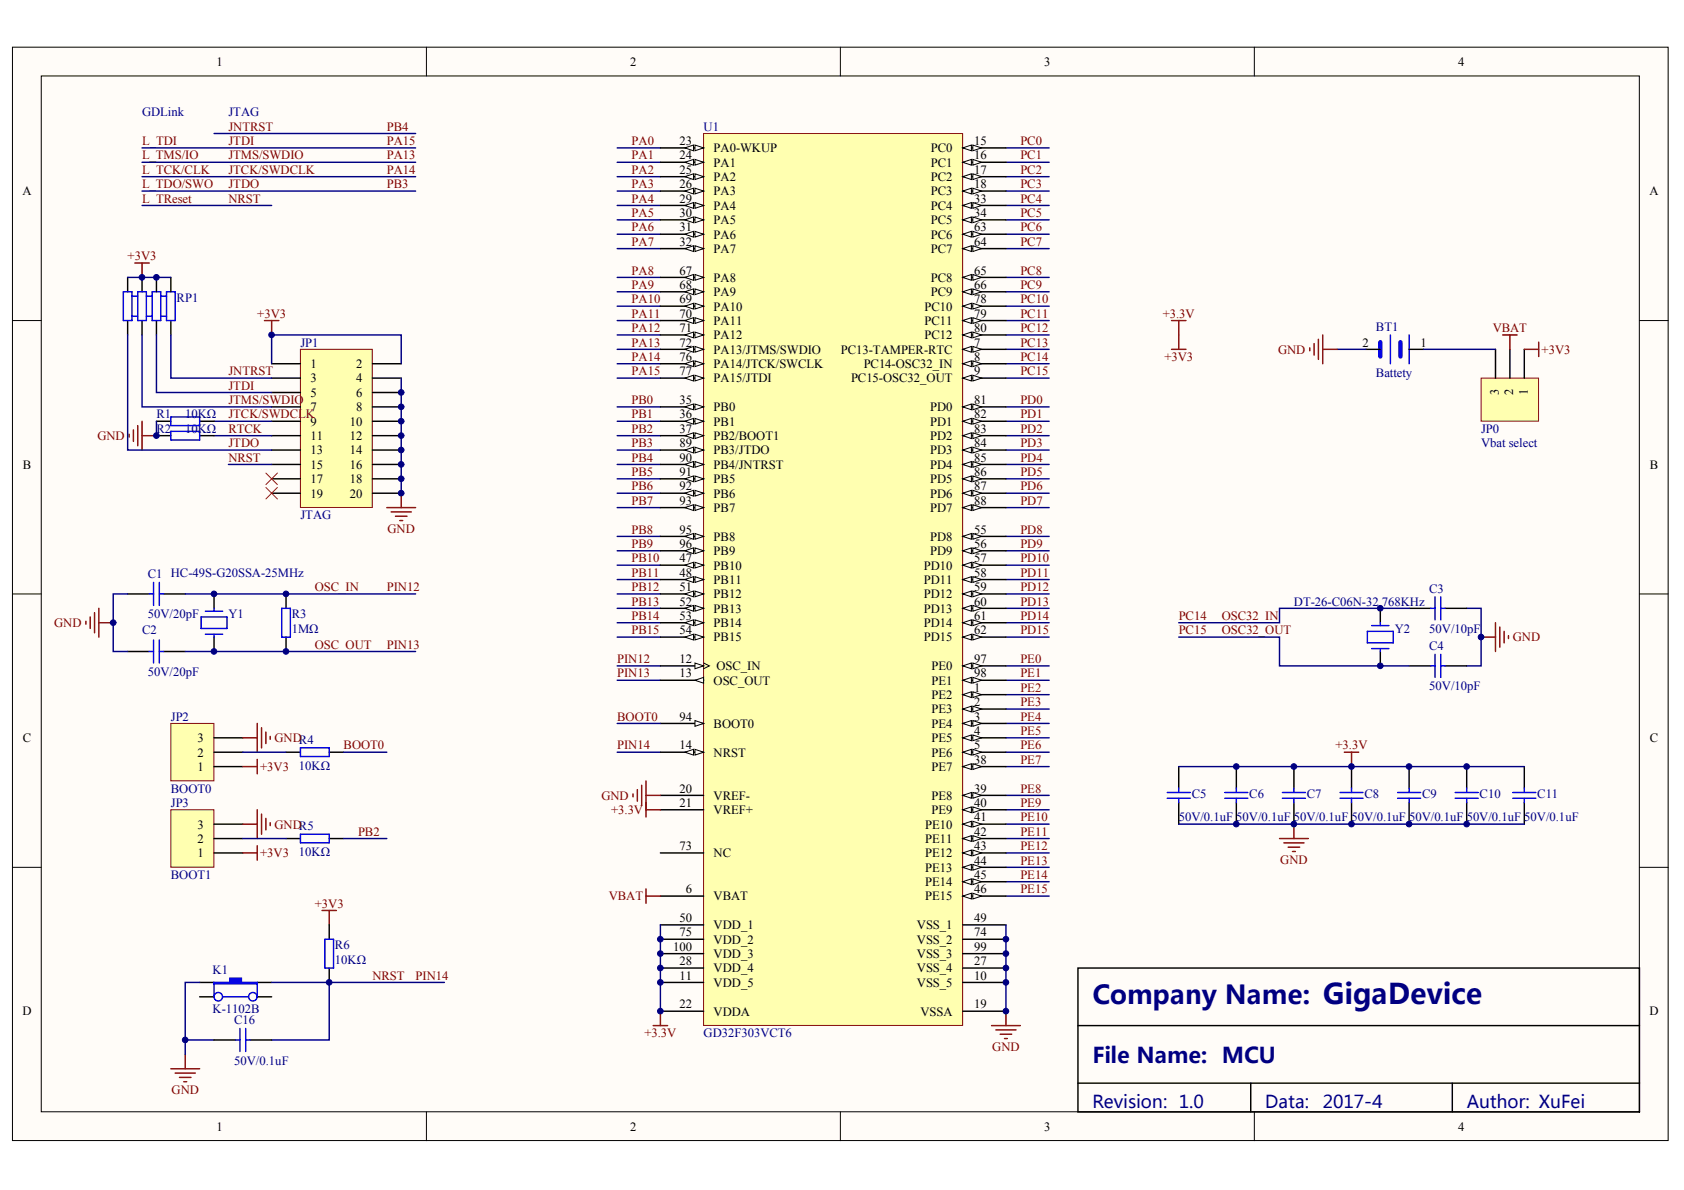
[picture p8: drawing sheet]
<svg xmlns="http://www.w3.org/2000/svg" width="297mm" height="210mm" viewBox="0 0 297 210" stroke-linecap="round" stroke-linejoin="round" font-family="sans-serif">
<defs><g id="words">
<text font-size="4.6" fill="#000080" x="192.7" y="177.1">Company Name: GigaDevice</text>
<text font-size="3.8" fill="#000080" x="192.7" y="187.5">File Name: MCU</text>
<g font-size="3.1" fill="#000080">
<text x="192.7" y="195.4">Revision: 1.0</text>
<text x="223.2" y="195.4">Data:</text>
<text x="233.3" y="195.4">2017-4</text>
<text x="258.7" y="195.4">Author: XuFei</text>
</g>
<g font-size="2.2">
<text x="38.2" y="11.6">1</text>
<text x="111.2" y="11.6">2</text>
<text x="184.2" y="11.6">3</text>
<text x="257.2" y="11.6">4</text>
<text x="119.8" y="25.6">23</text>
<text x="119.8" y="28.1">24</text>
<text x="125.9" y="26.9">PA0-WKUP</text>
<text x="125.9" y="29.4">PA1</text>
<text x="164.2" y="26.9">PC0</text>
<text x="164.2" y="29.4">PC1</text>
<text x="171.9" y="25.6">15</text>
<text x="171.9" y="28.1">16</text>
<text x="4" y="34.4">A</text>
<text x="119.8" y="30.7">25</text>
<text x="119.8" y="33.2">26</text>
<text x="119.8" y="35.7">29</text>
<text x="125.9" y="31.9">PA2</text>
<text x="125.9" y="34.5">PA3</text>
<text x="164.2" y="31.9">PC2</text>
<text x="164.2" y="34.5">PC3</text>
<text x="171.9" y="30.7">17</text>
<text x="171.9" y="33.2">18</text>
<text x="171.9" y="35.7">33</text>
<text x="290.9" y="34.4">A</text>
<text x="119.8" y="38.3">30</text>
<text x="119.8" y="40.8">31</text>
<text x="125.9" y="37">PA4</text>
<text x="125.9" y="39.5">PA5</text>
<text x="164.2" y="37">PC4</text>
<text x="164.2" y="39.5">PC5</text>
<text x="171.9" y="38.3">34</text>
<text x="171.9" y="40.8">63</text>
<text x="119.8" y="43.4">32</text>
<text x="125.9" y="42.1">PA6</text>
<text x="125.9" y="44.6">PA7</text>
<text x="164.2" y="42.1">PC6</text>
<text x="164.2" y="44.6">PC7</text>
<text x="171.9" y="43.4">64</text>
<text x="119.8" y="48.4">67</text>
<text x="119.8" y="51">68</text>
<text x="119.8" y="53.5">69</text>
<text x="125.9" y="49.7">PA8</text>
<text x="125.9" y="52.2">PA9</text>
<text x="164.2" y="49.7">PC8</text>
<text x="164.2" y="52.2">PC9</text>
<text x="171.9" y="48.4">65</text>
<text x="171.9" y="51">66</text>
<text x="171.9" y="53.5">78</text>
<text x="119.8" y="56">70</text>
<text x="119.8" y="58.6">71</text>
<text x="125.9" y="54.8">PA10</text>
<text x="125.9" y="57.3">PA11</text>
<text x="125.9" y="59.9">PA12</text>
<text x="163.1" y="54.8">PC10</text>
<text x="163.1" y="57.3">PC11</text>
<text x="163.1" y="59.9">PC12</text>
<text x="171.9" y="56">79</text>
<text x="171.9" y="58.6">80</text>
<text x="54.8" y="64.9">1</text>
<text x="62.8" y="64.9">2</text>
<text x="119.8" y="61.1">72</text>
<text x="119.8" y="63.7">76</text>
<text x="125.9" y="62.4">PA13/JTMS/SWDIO</text>
<text x="125.9" y="64.9">PA14/JTCK/SWCLK</text>
<text x="148.3" y="62.4">PC13-TAMPER-RTC</text>
<text x="152.3" y="64.9">PC14-OSC32_IN</text>
<text x="171.9" y="61.1">7</text>
<text x="171.9" y="63.7">8</text>
<text x="240.3" y="61.1">2</text>
<text x="250.6" y="61.1">1</text>
<text x="54.8" y="67.5">3</text>
<text x="54.8" y="70">5</text>
<text x="62.8" y="67.5">4</text>
<text x="62.8" y="70">6</text>
<text x="119.8" y="66.2">77</text>
<text x="119.8" y="71.3">35</text>
<text x="125.9" y="67.5">PA15/JTDI</text>
<text x="150.1" y="67.5">PC15-OSC32_OUT</text>
<text x="171.9" y="66.2">9</text>
<text x="171.9" y="71.3">81</text>
<text x="264.4" y="69.6" transform="rotate(-90 264.4 69.6)">3</text>
<text x="266.9" y="69.6" transform="rotate(-90 266.9 69.6)">2</text>
<text x="269.5" y="69.6" transform="rotate(-90 269.5 69.6)">1</text>
<text x="54.8" y="72.5">7</text>
<text x="54.8" y="75.1">9</text>
<text x="54.8" y="77.6">11</text>
<text x="61.7" y="75.1">10</text>
<text x="61.7" y="77.6">12</text>
<text x="62.8" y="72.5">8</text>
<text x="119.8" y="73.8">36</text>
<text x="119.8" y="76.4">37</text>
<text x="125.9" y="72.5">PB0</text>
<text x="125.9" y="75.1">PB1</text>
<text x="125.9" y="77.6">PB2/BOOT1</text>
<text x="164.1" y="72.5">PD0</text>
<text x="164.1" y="75.1">PD1</text>
<text x="164.1" y="77.6">PD2</text>
<text x="171.9" y="73.8">82</text>
<text x="171.9" y="76.4">83</text>
<text x="4" y="82.6">B</text>
<text x="54.8" y="80.2">13</text>
<text x="54.8" y="82.7">15</text>
<text x="61.7" y="80.2">14</text>
<text x="61.7" y="82.7">16</text>
<text x="119.8" y="78.9">89</text>
<text x="119.8" y="81.4">90</text>
<text x="119.8" y="84">91</text>
<text x="125.9" y="80.2">PB3/JTDO</text>
<text x="125.9" y="82.7">PB4/JNTRST</text>
<text x="164.1" y="80.2">PD3</text>
<text x="164.1" y="82.7">PD4</text>
<text x="171.9" y="78.9">84</text>
<text x="171.9" y="81.4">85</text>
<text x="171.9" y="84">86</text>
<text x="291" y="82.6">B</text>
<text x="54.8" y="85.2">17</text>
<text x="54.8" y="87.8">19</text>
<text x="61.7" y="85.2">18</text>
<text x="61.7" y="87.8">20</text>
<text x="119.8" y="86.5">92</text>
<text x="119.8" y="89">93</text>
<text x="125.9" y="85.2">PB5</text>
<text x="125.9" y="87.8">PB6</text>
<text x="164.1" y="85.2">PD5</text>
<text x="164.1" y="87.8">PD6</text>
<text x="171.9" y="86.5">87</text>
<text x="171.9" y="89">88</text>
<text x="119.8" y="94.1">95</text>
<text x="125.9" y="90.3">PB7</text>
<text x="125.9" y="95.4">PB8</text>
<text x="164.1" y="90.3">PD7</text>
<text x="164.1" y="95.4">PD8</text>
<text x="171.9" y="94.1">55</text>
<text x="119.8" y="96.7">96</text>
<text x="119.8" y="99.2">47</text>
<text x="119.8" y="101.7">48</text>
<text x="125.9" y="97.9">PB9</text>
<text x="125.9" y="100.5">PB10</text>
<text x="163" y="100.5">PD10</text>
<text x="164.1" y="97.9">PD9</text>
<text x="171.9" y="96.7">56</text>
<text x="171.9" y="99.2">57</text>
<text x="171.9" y="101.7">58</text>
<text x="119.8" y="104.3">51</text>
<text x="119.8" y="106.8">52</text>
<text x="125.9" y="103">PB11</text>
<text x="125.9" y="105.5">PB12</text>
<text x="163" y="103">PD11</text>
<text x="163" y="105.5">PD12</text>
<text x="171.9" y="104.3">59</text>
<text x="171.9" y="106.8">60</text>
<text x="119.8" y="109.3">53</text>
<text x="119.8" y="111.9">54</text>
<text x="125.9" y="108.1">PB13</text>
<text x="125.9" y="110.6">PB14</text>
<text x="125.9" y="113.2">PB15</text>
<text x="163" y="108.1">PD13</text>
<text x="163" y="110.6">PD14</text>
<text x="163" y="113.2">PD15</text>
<text x="171.9" y="109.3">61</text>
<text x="171.9" y="111.9">62</text>
<text x="119.8" y="117">12</text>
<text x="119.8" y="119.5">13</text>
<text x="126.4" y="118.2">OSC_IN</text>
<text x="164.3" y="118.2">PE0</text>
<text x="171.9" y="117">97</text>
<text x="171.9" y="119.5">98</text>
<text x="125.9" y="120.8">OSC_OUT</text>
<text x="164.3" y="120.8">PE1</text>
<text x="164.3" y="123.3">PE2</text>
<text x="164.3" y="125.8">PE3</text>
<text x="171.9" y="122">1</text>
<text x="171.9" y="124.6">2</text>
<text x="4" y="130.9">C</text>
<text x="34.9" y="130.9">3</text>
<text x="119.8" y="127.1">94</text>
<text x="125.9" y="128.4">BOOT0</text>
<text x="164.3" y="128.4">PE4</text>
<text x="164.3" y="130.9">PE5</text>
<text x="171.9" y="127.1">3</text>
<text x="171.9" y="129.6">4</text>
<text x="291" y="130.9">C</text>
<text x="34.9" y="136">1</text>
<text x="34.9" y="133.5">2</text>
<text x="119.8" y="132.2">14</text>
<text x="125.9" y="133.5">NRST</text>
<text x="164.3" y="133.5">PE6</text>
<text x="164.3" y="136">PE7</text>
<text x="171.9" y="132.2">5</text>
<text x="171.9" y="134.7">38</text>
<text x="119.8" y="139.8">20</text>
<text x="119.8" y="142.3">21</text>
<text x="125.9" y="141.1">VREF-</text>
<text x="125.9" y="143.6">VREF+</text>
<text x="164.3" y="141.1">PE8</text>
<text x="164.3" y="143.6">PE9</text>
<text x="171.9" y="139.8">39</text>
<text x="171.9" y="142.3">40</text>
<text x="34.9" y="148.7">2</text>
<text x="34.9" y="146.1">3</text>
<text x="119.8" y="150">73</text>
<text x="163.2" y="146.1">PE10</text>
<text x="163.2" y="148.7">PE11</text>
<text x="171.9" y="144.9">41</text>
<text x="171.9" y="147.4">42</text>
<text x="171.9" y="150">43</text>
<text x="34.9" y="151.2">1</text>
<text x="125.9" y="151.2">NC</text>
<text x="163.2" y="151.2">PE12</text>
<text x="163.2" y="153.8">PE13</text>
<text x="171.9" y="152.5">44</text>
<text x="171.9" y="155">45</text>
<text x="121" y="157.6">6</text>
<text x="125.9" y="158.8">VBAT</text>
<text x="163.2" y="156.3">PE14</text>
<text x="163.2" y="158.8">PE15</text>
<text x="171.9" y="157.6">46</text>
<text x="118.7" y="167.7">100</text>
<text x="119.8" y="162.6">50</text>
<text x="119.8" y="165.2">75</text>
<text x="125.9" y="163.9">VDD_1</text>
<text x="125.9" y="166.4">VDD_2</text>
<text x="161.7" y="163.9">VSS_1</text>
<text x="161.7" y="166.4">VSS_2</text>
<text x="171.9" y="162.6">49</text>
<text x="171.9" y="165.2">74</text>
<text x="171.9" y="167.7">99</text>
<text x="119.8" y="170.3">28</text>
<text x="119.8" y="172.8">11</text>
<text x="125.9" y="169">VDD_3</text>
<text x="125.9" y="171.5">VDD_4</text>
<text x="161.7" y="169">VSS_3</text>
<text x="161.7" y="171.5">VSS_4</text>
<text x="171.9" y="170.3">27</text>
<text x="171.9" y="172.8">10</text>
<text x="4" y="179.1">D</text>
<text x="119.8" y="177.9">22</text>
<text x="125.9" y="174.1">VDD_5</text>
<text x="125.9" y="179.1">VDDA</text>
<text x="161.7" y="174.1">VSS_5</text>
<text x="162.4" y="179.1">VSSA</text>
<text x="171.9" y="177.9">19</text>
<text x="290.9" y="179.1">D</text>
<text x="38.2" y="199.4">1</text>
<text x="111.2" y="199.4">2</text>
<text x="184.2" y="199.4">3</text>
<text x="257.2" y="199.4">4</text>
</g>
<g font-size="2.2" fill="#000080">
<text x="25.1" y="20.5">GDLink</text>
<text x="40.3" y="20.5">JTAG</text>
<text x="124.1" y="23.1">U1</text>
<text x="31.2" y="53.3">RP1</text>
<text x="242.7" y="58.3">BT1</text>
<text x="53" y="61.1">JP1</text>
<text x="242.7" y="66.5">Battety</text>
<text x="27.6" y="76.4">R2</text>
<text x="27.6" y="73.8">R1</text>
<text x="32.7" y="76.4">10KΩ</text>
<text x="32.7" y="73.8">10KΩ</text>
<text x="261.2" y="76.4">JP0</text>
<text x="261.2" y="78.9">Vbat select</text>
<text x="53" y="91.6">JTAG</text>
<text x="26.1" y="102">C1 HC-49S-G20SSA-25MHz</text>
<text x="228.2" y="106.8">DT-26-C06N-32.768KHz</text>
<text x="252.1" y="104.5">C3</text>
<text x="25.1" y="111.9">C2</text>
<text x="26.1" y="109.1">50V/20pF</text>
<text x="40.3" y="109.1">Y1</text>
<text x="51.5" y="109.1">R3</text>
<text x="51.5" y="111.6">1MΩ</text>
<text x="246" y="111.6">Y2</text>
<text x="252.1" y="111.6">50V/10pF</text>
<text x="26.1" y="119.2">50V/20pF</text>
<text x="252.1" y="114.7">C4</text>
<text x="252.1" y="121.8">50V/10pF</text>
<text x="30.1" y="127.1">JP2</text>
<text x="52.7" y="135.7">10KΩ</text>
<text x="30.1" y="139.8">BOOT0</text>
<text x="30.1" y="142.3">JP3</text>
<text x="210.2" y="140.8">C5</text>
<text x="220.4" y="140.8">C6</text>
<text x="230.5" y="140.8">C7</text>
<text x="240.7" y="140.8">C8</text>
<text x="250.8" y="140.8">C9</text>
<text x="261" y="140.8">C10</text>
<text x="271.2" y="140.8">C11</text>
<text x="207.9" y="144.9">50V/0.1uF 50V/0.1uF 50V/0.1uF 50V/0.1uF 50V/0.1uF</text>
<text x="258.7" y="144.9">50V/0.1uF</text>
<text x="268.9" y="144.9">50V/0.1uF</text>
<text x="30.1" y="155">BOOT1</text>
<text x="52.7" y="151">10KΩ</text>
<text x="59.1" y="167.5">R6</text>
<text x="37.5" y="171.8">K1</text>
<text x="59.1" y="170">10KΩ</text>
<text x="37.5" y="178.6">K-1102B</text>
<text x="41.3" y="180.7">C16</text>
<text x="124.1" y="182.9">GD32F303VCT6</text>
<text x="41.3" y="187.8">50V/0.1uF</text>
</g>
<g font-size="2.2" fill="#800000">
<text x="40.3" y="23.1">JNTRST</text>
<text x="68.2" y="23.1">PB4</text>
<text x="25.1" y="28.1">L_TMS/IO</text>
<text x="25.1" y="25.6">L_TDI</text>
<text x="40.3" y="25.6">JTDI</text>
<text x="40.3" y="28.1">JTMS/SWDIO</text>
<text x="68.2" y="25.6">PA15</text>
<text x="68.2" y="28.1">PA13</text>
<text x="111.4" y="25.6">PA0</text>
<text x="111.4" y="28.1">PA1</text>
<text x="180" y="25.6">PC0</text>
<text x="180" y="28.1">PC1</text>
<text x="25.1" y="30.7">L_TCK/CLK</text>
<text x="25.1" y="33.2">L_TDO/SWO</text>
<text x="25.1" y="35.7">L_TReset</text>
<text x="40.3" y="30.7">JTCK/SWDCLK</text>
<text x="40.3" y="33.2">JTDO</text>
<text x="40.3" y="35.7">NRST</text>
<text x="68.2" y="30.7">PA14</text>
<text x="68.2" y="33.2">PB3</text>
<text x="111.4" y="35.7">PA4</text>
<text x="111.4" y="33.2">PA3</text>
<text x="111.4" y="30.7">PA2</text>
<text x="180" y="35.7">PC4</text>
<text x="180" y="33.2">PC3</text>
<text x="180" y="30.7">PC2</text>
<text x="111.4" y="38.3">PA5</text>
<text x="111.4" y="40.8">PA6</text>
<text x="180" y="38.3">PC5</text>
<text x="180" y="40.8">PC6</text>
<text x="22.5" y="45.9">+3V3</text>
<text x="111.4" y="43.4">PA7</text>
<text x="180" y="43.4">PC7</text>
<text x="111.4" y="51">PA9</text>
<text x="111.4" y="53.5">PA10</text>
<text x="111.4" y="48.4">PA8</text>
<text x="180" y="48.4">PC8</text>
<text x="180" y="51">PC9</text>
<text x="180" y="53.5">PC10</text>
<text x="45.4" y="56">+3V3</text>
<text x="111.4" y="56">PA11</text>
<text x="111.4" y="58.6">PA12</text>
<text x="180" y="58.6">PC12</text>
<text x="180" y="56">PC11</text>
<text x="205.1" y="56">+3.3V</text>
<text x="263.3" y="58.6">VBAT</text>
<text x="111.4" y="61.1">PA13</text>
<text x="111.4" y="63.7">PA14</text>
<text x="180" y="61.1">PC13</text>
<text x="180" y="63.7">PC14</text>
<text x="205.4" y="63.6">+3V3</text>
<text x="225.4" y="62.4">GND</text>
<text x="271.9" y="62.4">+3V3</text>
<text x="40.3" y="66.2">JNTRST</text>
<text x="40.3" y="68.7">JTDI</text>
<text x="40.3" y="71.3">JTMS/SWDIO</text>
<text x="111.4" y="66.2">PA15</text>
<text x="111.4" y="71.3">PB0</text>
<text x="180" y="66.2">PC15</text>
<text x="180" y="71.3">PD0</text>
<text x="17.2" y="77.6">GND</text>
<text x="40.3" y="73.8">JTCK/SWDCLK</text>
<text x="40.3" y="76.4">RTCK</text>
<text x="111.4" y="73.8">PB1</text>
<text x="111.4" y="76.4">PB2</text>
<text x="180" y="73.8">PD1</text>
<text x="180" y="76.4">PD2</text>
<text x="40.3" y="81.4">NRST</text>
<text x="40.3" y="78.9">JTDO</text>
<text x="111.4" y="84">PB5</text>
<text x="111.4" y="78.9">PB3</text>
<text x="111.4" y="81.4">PB4</text>
<text x="180" y="78.9">PD3</text>
<text x="180" y="81.4">PD4</text>
<text x="180" y="84">PD5</text>
<text x="111.4" y="86.5">PB6</text>
<text x="111.4" y="89">PB7</text>
<text x="180" y="86.5">PD6</text>
<text x="180" y="89">PD7</text>
<text x="68.4" y="94.1">GND</text>
<text x="111.4" y="94.1">PB8</text>
<text x="180" y="94.1">PD8</text>
<text x="111.4" y="99.2">PB10</text>
<text x="111.4" y="101.7">PB11</text>
<text x="111.4" y="96.7">PB9</text>
<text x="180" y="96.7">PD9</text>
<text x="180" y="99.2">PD10</text>
<text x="180" y="101.7">PD11</text>
<text x="55.5" y="104.3">OSC_IN</text>
<text x="68.2" y="104.3">PIN12</text>
<text x="111.4" y="104.3">PB12</text>
<text x="111.4" y="106.8">PB13</text>
<text x="180" y="104.3">PD12</text>
<text x="180" y="106.8">PD13</text>
<text x="9.6" y="110.6">GND</text>
<text x="111.4" y="109.3">PB14</text>
<text x="111.4" y="111.9">PB15</text>
<text x="180" y="109.3">PD14</text>
<text x="180" y="111.9">PD15</text>
<text x="207.9" y="109.3">PC14</text>
<text x="207.9" y="111.9">PC15</text>
<text x="215.5" y="109.3">OSC32_IN</text>
<text x="215.5" y="111.9">OSC32_OUT</text>
<text x="266.8" y="113.2">GND</text>
<text x="55.5" y="114.4">OSC_OUT</text>
<text x="68.2" y="114.4">PIN13</text>
<text x="108.9" y="117">PIN12</text>
<text x="108.9" y="119.5">PIN13</text>
<text x="180" y="117">PE0</text>
<text x="180" y="119.5">PE1</text>
<text x="180" y="122">PE2</text>
<text x="180" y="124.6">PE3</text>
<text x="48.4" y="130.9">GNDR4</text>
<text x="108.9" y="127.1">BOOT0</text>
<text x="180" y="127.1">PE4</text>
<text x="180" y="129.6">PE5</text>
<text x="45.9" y="136">+3V3</text>
<text x="60.6" y="132.2">BOOT0</text>
<text x="108.9" y="132.2">PIN14</text>
<text x="180" y="132.2">PE6</text>
<text x="180" y="134.7">PE7</text>
<text x="235.6" y="132.2">+3.3V</text>
<text x="106.1" y="141.1">GND</text>
<text x="107.8" y="143.6">+3.3V</text>
<text x="180" y="142.3">PE9</text>
<text x="180" y="139.8">PE8</text>
<text x="48.4" y="146.1">GNDR5</text>
<text x="63.2" y="147.4">PB2</text>
<text x="180" y="147.4">PE11</text>
<text x="180" y="144.9">PE10</text>
<text x="180" y="150">PE12</text>
<text x="45.9" y="151.2">+3V3</text>
<text x="180" y="155">PE14</text>
<text x="180" y="152.5">PE13</text>
<text x="225.8" y="152.4">GND</text>
<text x="55.5" y="160.1">+3V3</text>
<text x="107.4" y="158.8">VBAT</text>
<text x="180" y="157.6">PE15</text>
<text x="65.7" y="172.8">NRST</text>
<text x="73.3" y="172.8">PIN14</text>
<text x="113.7" y="182.9">+3.3V</text>
<text x="175" y="185.4">GND</text>
<text x="30.3" y="193">GND</text>
</g>
</g></defs>
<g fill="#fffcf8" stroke="#000" stroke-width=".18">
<path d="M2.2 8.3h292v192.9h-292z"/>
<path d="M7.3 13.4h281.9v182.7h-281.9z"/>
</g>
<path d="M75.2 8.3v5.1M148.2 8.3v5.1M221.2 8.3v5.1M2.2 56.5h5.1M289.2 56.5h5.1M2.2 104.8h5.1M289.2 104.8h5.1M2.2 153h5.1M289.2 153h5.1M75.2 196.1v5.1M148.2 196.1v5.1M221.2 196.1v5.1" fill="none" stroke="#000" stroke-width=".18"/>
<g fill="none" stroke="#000" stroke-width=".25">
<path d="M22.5 104.8h3.8M22.5 114.9h3.8M28.9 104.8h3.8M28.9 114.9h3.8M37.8 104.8v2.5M37.8 112.4v2.5M50.5 132.7h2.5M58.1 132.7h2.5M35.2 173.3h2.6M35.2 175.8h2.6M45.4 173.3h2.5M45.4 175.8h2.5"/>
<path d="M58.1 163.1v2.6M58.1 170.8v2.5M190.1 170.8h99.1v25.3h-99.1zM37.8 183.4h3.8M44.1 183.4h3.8M190.1 180.9h99.1M190.1 191.1h99.1M220.6 191.1v5M256.2 191.1v5"/>
</g>
<g fill="none" stroke="#000080" stroke-width=".25">
<path d="M108.9 26.1h7.6M108.9 28.6h7.6M108.9 31.2h7.6M108.9 33.7h7.6M108.9 36.2h7.6M108.9 38.8h7.6M177.4 26.1h7.7M177.4 28.6h7.7M177.4 31.2h7.7M177.4 33.7h7.7M177.4 36.2h7.7M177.4 38.8h7.7"/>
<path d="M108.9 41.3h7.6M108.9 43.9h7.6M108.9 48.9h7.6M108.9 51.5h7.6M108.9 54h7.6M108.9 56.5h7.6M108.9 59.1h7.6M177.4 41.3h7.7M177.4 43.9h7.7M177.4 48.9h7.7M177.4 51.5h7.7M177.4 54h7.7"/>
<path d="M177.4 56.5h7.7M177.4 59.1h7.7M108.9 61.6h7.6M108.9 64.2h7.6M108.9 66.7h7.6M108.9 71.8h7.6M108.9 74.3h7.6M108.9 76.8h7.6M108.9 79.4h7.6M177.4 61.6h7.7M177.4 71.8h7.7M177.4 74.3h7.7"/>
<path d="M177.4 76.8h7.7M177.4 79.4h7.7M108.9 81.9h7.6M108.9 84.5h7.6M108.9 87h7.6M108.9 89.5h7.6M108.9 94.6h7.6M108.9 97.2h7.6M108.9 99.7h7.6M177.4 81.9h7.7M177.4 84.5h7.7M177.4 87h7.7"/>
<path d="M177.4 89.5h7.7M177.4 94.6h7.7M177.4 97.2h7.7M177.4 99.7h7.7M22.5 104.8h-2.5v10.1h2.5M108.9 102.2h7.6M108.9 104.8h7.6M108.9 107.3h7.6M177.4 102.2h7.7M177.4 104.8h7.7M177.4 107.3h7.7M177.4 109.8h7.7"/>
<path d="M177.4 112.4h7.7M177.4 117.5h7.7M177.4 120h7.7M108.9 132.7h7.6M177.4 122.5h7.7M177.4 125.1h7.7M177.4 127.6h7.7M177.4 130.1h7.7M177.4 132.7h7.7M177.4 135.2h7.7M177.4 140.3h7.7M177.4 142.8h7.7"/>
<path d="M177.4 145.4h7.7M177.4 147.9h7.7M177.4 150.4h7.7M177.4 153h7.7M177.4 155.5h7.7M177.4 158.1h7.7M35.2 173.3h-2.5v12.7M58.1 173.3v10.1h-10.2M32.7 183.4h5.1"/>
</g>
<g fill="none" stroke="#00f" stroke-width=".25">
<path d="M26.3 104.8h.8M26.3 114.9h.8M27.1 102.7v4.1M27.1 112.9v4M28.1 104.8h.8M28.1 102.7v4.1M28.1 112.9v4M28.1 114.9h.8M35.5 108.8h4.5v2.1h-4.5zM36.2 107.8h3.1M36.2 111.9h3.1M37.8 107.3v.5"/>
<path d="M37.8 111.9v.5M53 131.9h5.1v1.5h-5.1zM37.8 173.3v2.5M39.3 175.8h4.5M45.4 173.3v2.5M57.3 165.7h1.5v5.1h-1.5zM41.6 183.4h.7M42.3 181.4v4.1M43.3 183.4h.8M43.3 181.4v4.1"/>
<circle cx="38.5" cy="175.8" r=".75"/>
<circle cx="44.6" cy="175.8" r=".75"/>
</g>
<path d="M15.2 109.6v.5M15.9 108.8v2.1M16.7 108.1v3.5M17.4 107.3v5.1M17.4 109.8h2.6M56.8 160.6h2.5M58.1 160.6v2.5M30.1 188.5h5.1M30.9 189.3h3.6M31.7 190h2M32.4 190.8h.5M32.7 186v2.5" fill="none" stroke="#800000" stroke-width=".25"/>
<path d="M37.8 173.3h2.7v-.8h2.1v.8h2.8v.2h-7.6z" fill-rule="evenodd" fill="#00f" stroke="#00f" stroke-width=".25"/>
<path d="M30.1 127.6h7.6v10.1h-7.6z" fill="#ffffb0" stroke="#800000" stroke-width=".18"/>
<path d="M37.8 135.2h5M37.8 132.7h5M37.8 130.1h5M50.5 147.9h2.5M58.1 147.9h2.5" fill="none" stroke="#000" stroke-width=".25"/>
<path d="M42.8 130.1h2.6M45.4 127.6v5.1M46.1 128.4v3.5M46.9 129.1v2.1M47.7 129.9v.5" fill="none" stroke="#800000" stroke-width=".25"/>
<path d="M42.8 132.7h7.7M60.6 132.7h7.6" fill="none" stroke="#000080" stroke-width=".25"/>
<path d="M53 147.1h5.1v1.6h-5.1z" fill="none" stroke="#00f" stroke-width=".25"/>
<path d="M30.1 142.8h7.6v10.2h-7.6z" fill="#ffffb0" stroke="#800000" stroke-width=".18"/>
<g fill="none" stroke="#000" stroke-width=".25">
<path d="M243.5 107.3v2.5M243.5 114.9v2.6M248.6 107.3h3.8M248.6 117.5h3.8M254.9 107.3h3.8M254.9 117.5h3.8M207.9 135.2v3.8M218.1 135.2v3.8M228.2 135.2v3.8M238.4 135.2v3.8M248.6 135.2v3.8M37.8 150.4h5"/>
<path d="M37.8 147.9h5M37.8 145.4h5M207.9 141.6v3.8M218.1 141.6v3.8M228.2 141.6v3.8M238.4 141.6v3.8M248.6 141.6v3.8"/>
</g>
<path d="M261.2 112.4h2.6M263.8 109.8v5.1M264.6 110.6v3.6M265.3 111.4v2M266.1 112.1v.5M42.8 145.4h2.6M45.4 142.8v5.1M46.1 143.6v3.5M46.9 144.4v2M47.7 145.1v.5" fill="none" stroke="#800000" stroke-width=".25"/>
<path d="M258.7 107.3h2.5v10.2h-2.5M42.8 147.9h7.7M60.6 147.9h7.6" fill="none" stroke="#000080" stroke-width=".25"/>
<g fill="none" stroke="#00f" stroke-width=".25">
<path d="M241.2 111.4h4.6v2h-4.6zM241.9 110.3h3.1M241.9 114.4h3.1M243.5 109.8v.5M243.5 114.4v.5M252.4 107.3h.7M252.4 117.5h.7M253.1 105.3v4M253.1 115.4v4.1M254.1 107.3h.8M254.1 105.3v4M254.1 115.4v4.1"/>
<path d="M254.1 117.5h.8M205.9 139.8h4M207.9 139v.8M216 139.8h4.1M218.1 139v.8M226.2 139.8h4.1M228.2 139v.8M236.4 139.8h4M238.4 139v.8M246.5 139.8h4.1M248.6 139v.8M205.9 140.8h4"/>
<path d="M207.9 140.8v.8M216 140.8h4.1M218.1 140.8v.8M226.2 140.8h4.1M228.2 140.8v.8M236.4 140.8h4M238.4 140.8v.8M246.5 140.8h4.1M248.6 140.8v.8"/>
</g>
<path d="M53 61.6h12.7v27.9h-12.7z" fill="#ffffb0" stroke="#800000" stroke-width=".18"/>
<g fill="none" stroke="#000" stroke-width=".25">
<path d="M22.5 48.9v2.6M22.5 56.5v2.6M25.1 48.9v2.6M25.1 56.5v2.6M27.6 48.9v2.6M27.6 56.5v2.6M30.1 48.9v2.6M30.1 56.5v2.6M27.6 74.3h2.5M27.6 76.8h2.5M35.2 74.3h2.6M35.2 76.8h2.6"/>
<path d="M47.9 64.2h5.1M47.9 66.7h5.1M47.9 69.2h5.1M47.9 71.8h5.1M47.9 74.3h5.1M47.9 76.8h5.1M47.9 79.4h5.1M65.7 64.2h5.1M65.7 66.7h5.1M65.7 69.2h5.1M65.7 71.8h5.1M65.7 74.3h5.1"/>
<path d="M65.7 76.8h5.1M65.7 79.4h5.1M47.9 81.9h5.1M47.9 84.5h5.1M47.9 87h5.1M65.7 81.9h5.1M65.7 84.5h5.1M65.7 87h5.1M50.5 104.8v2.5M50.5 112.4v2.5M258.7 135.2v3.8M268.9 135.2v3.8"/>
<path d="M258.7 141.6v3.8M268.9 141.6v3.8"/>
</g>
<g fill="none" stroke="#800000" stroke-width=".25">
<path d="M23.8 46.4h2.5M25.1 46.4v2.5M46.6 56.5h2.6M47.9 56.5v2.6M22.8 76.6v.5M23.5 75.8v2.1M24.3 75.1v3.5M25.1 74.3v5.1M25.1 76.8h2.5M68.2 89.5h5.1M69 90.3h3.5M69.8 91.1h2"/>
<path d="M70.5 91.8h.5M70.8 87v2.5M42.8 135.2h2.6M45.4 134v2.5M237.1 132.7h2.6M238.4 132.7v2.5M42.8 150.4h2.6M45.4 149.2v2.5M225.7 147.9h5.1M226.5 148.7h3.5M227.2 149.4h2M228 150.2h.5"/>
<path d="M228.2 145.4v2.5M116.5 178.4v2.5M177.4 178.4v2.5M115.2 180.9h2.6M174.9 180.9h5.1M175.7 181.7h3.5M176.4 182.4h2.1M177.2 183.2h.5"/>
</g>
<g fill="none" stroke="#000080" stroke-width=".25">
<path d="M22.5 59.1v20.3h25.4M22.5 48.9h7.6M25.1 59.1v12.7h22.8M27.6 59.1v10.1h20.3M30.1 59.1v7.6h17.8M27.6 74.3v2.5M37.8 74.3h10.1M37.8 76.8h10.1M47.9 64.2v-5.1h22.9v5.1M70.8 66.7v20.3M177.4 64.2h7.7M177.4 66.7h7.7"/>
<path d="M40.3 81.9h7.6M32.7 104.8h40.6M32.7 114.9h40.6M108.9 109.8h7.6M108.9 112.4h7.6M108.9 117.5h7.6M108.9 120h7.6M207.9 112.4h17.8v5.1h22.9M248.6 107.3h-22.9v2.5h-17.8M47.9 173.3h30.5"/>
</g>
<g fill="none" stroke="#00f" stroke-width=".25">
<path d="M21.8 51.5h1.5v5h-1.5zM23.3 55.8h1M23.3 52.2h1M24.3 51.5h1.5v5h-1.5zM25.8 55.8h1M25.8 52.2h1M26.8 51.5h1.6v5h-1.6zM28.4 55.8h1M28.4 52.2h1M29.4 51.5h1.5v5h-1.5zM30.1 73.5h5.1v1.6h-5.1zM30.1 76.1h5.1v1.5h-5.1z"/>
<path d="M49.7 107.3h1.5v5.1h-1.5zM256.7 139.8h4M258.7 139v.8M266.8 139.8h4.1M268.9 139v.8M256.7 140.8h4M258.7 140.8v.8M266.8 140.8h4.1M268.9 140.8v.8"/>
</g>
<path d="M46.9 83.4l2 2.1M46.9 86l2 2M48.9 83.4l-2 2.1M48.9 86l-2 2" fill="none" stroke="#f00" stroke-width=".18"/>
<path d="M261.2 66.7h10.2v7.6h-10.2z" fill="#ffffb0" stroke="#800000" stroke-width=".18"/>
<path d="M240.9 61.6h2.6M248.6 61.6h2.5M263.8 61.6v5.1M266.3 61.6v5.1M268.9 61.6v5.1" fill="none" stroke="#000" stroke-width=".25"/>
<path d="M206.6 56.5h2.6M207.9 56.5v5.1M232.6 59.8v3.6M233.3 59.1v5.1M265.1 59.1h2.5M266.3 59.1v2.5M206.6 61.6h2.6M231 61.4v.5M231.8 60.6v2M233.3 61.6h2.6M268.9 61.6h2.5M271.4 60.4v2.5" fill="none" stroke="#800000" stroke-width=".25"/>
<path d="M245.2 59.1v5.1M248.6 59.1v5.1" fill="none" stroke="#00f" stroke-width=".25"/>
<path d="M243.5 60.4v2.5M247 60.4v2.5" fill="none" stroke="#00f" stroke-width=".76"/>
<path d="M235.9 61.6h5M251.1 61.6h12.7" fill="none" stroke="#000080" stroke-width=".25"/>
<path d="M124.1 23.6h45.7v157.3h-45.7z" fill="#ffffb0" stroke="#800000" stroke-width=".18"/>
<path d="M116.5 127.6h7.6" fill="none" stroke="#000" stroke-width=".25"/>
<path d="M122.6 127.1l1.5 .5-1.5 .5z" fill="#fffcf8" stroke="#000" stroke-width=".18"/>
<path d="M116.5 132.7h7.6M116.5 150.4h7.6" fill="none" stroke="#000" stroke-width=".25"/>
<g fill="#fffcf8" stroke="#000" stroke-width=".18">
<path d="M122.6 132.2l1.5 .5-1.5 .5z"/>
<path d="M120.8 132.7l1.5-.5v1z"/>
</g>
<path d="M116.5 117.5h7.6" fill="none" stroke="#000" stroke-width=".25"/>
<path d="M124.1 116.9l1 .6-1 .5" fill="none" stroke="#000" stroke-width=".18"/>
<path d="M122.6 116.9l1.5 .6-1.5 .5z" fill="#fffcf8" stroke="#000" stroke-width=".18"/>
<path d="M116.5 120h7.6" fill="none" stroke="#000" stroke-width=".25"/>
<path d="M122.6 120l1.5-.5v1z" fill="#fffcf8" stroke="#000" stroke-width=".18"/>
<path d="M116.5 26.1h7.6" fill="none" stroke="#000" stroke-width=".25"/>
<g fill="#fffcf8" stroke="#000" stroke-width=".18">
<path d="M122.6 25.6l1.5 .5-1.5 .5z"/>
<path d="M120.8 26.1l1.5-.5v1z"/>
</g>
<path d="M116.5 28.6h7.6" fill="none" stroke="#000" stroke-width=".25"/>
<g fill="#fffcf8" stroke="#000" stroke-width=".18">
<path d="M122.6 28.1l1.5 .5-1.5 .5z"/>
<path d="M120.8 28.6l1.5-.5v1z"/>
</g>
<path d="M116.5 31.2h7.6" fill="none" stroke="#000" stroke-width=".25"/>
<g fill="#fffcf8" stroke="#000" stroke-width=".18">
<path d="M122.6 30.7l1.5 .5-1.5 .5z"/>
<path d="M120.8 31.2l1.5-.5v1z"/>
</g>
<path d="M116.5 33.7h7.6" fill="none" stroke="#000" stroke-width=".25"/>
<g fill="#fffcf8" stroke="#000" stroke-width=".18">
<path d="M122.6 33.2l1.5 .5-1.5 .5z"/>
<path d="M120.8 33.7l1.5-.5v1z"/>
</g>
<path d="M116.5 36.2h7.6" fill="none" stroke="#000" stroke-width=".25"/>
<g fill="#fffcf8" stroke="#000" stroke-width=".18">
<path d="M122.6 35.7l1.5 .5-1.5 .5z"/>
<path d="M120.8 36.2l1.5-.5v1z"/>
</g>
<path d="M116.5 38.8h7.6" fill="none" stroke="#000" stroke-width=".25"/>
<g fill="#fffcf8" stroke="#000" stroke-width=".18">
<path d="M122.6 38.3l1.5 .5-1.5 .5z"/>
<path d="M120.8 38.8l1.5-.5v1z"/>
</g>
<path d="M116.5 41.3h7.6" fill="none" stroke="#000" stroke-width=".25"/>
<g fill="#fffcf8" stroke="#000" stroke-width=".18">
<path d="M122.6 40.8l1.5 .5-1.5 .5z"/>
<path d="M120.8 41.3l1.5-.5v1z"/>
</g>
<path d="M116.5 43.9h7.6" fill="none" stroke="#000" stroke-width=".25"/>
<g fill="#fffcf8" stroke="#000" stroke-width=".18">
<path d="M122.6 43.3l1.5 .6-1.5 .5z"/>
<path d="M120.8 43.9l1.5-.6v1.1z"/>
</g>
<path d="M116.5 48.9h7.6" fill="none" stroke="#000" stroke-width=".25"/>
<g fill="#fffcf8" stroke="#000" stroke-width=".18">
<path d="M122.6 48.4l1.5 .5-1.5 .5z"/>
<path d="M120.8 48.9l1.5-.5v1z"/>
</g>
<path d="M116.5 51.5h7.6" fill="none" stroke="#000" stroke-width=".25"/>
<g fill="#fffcf8" stroke="#000" stroke-width=".18">
<path d="M122.6 51l1.5 .5-1.5 .5z"/>
<path d="M120.8 51.5l1.5-.5v1z"/>
</g>
<path d="M116.5 54h7.6" fill="none" stroke="#000" stroke-width=".25"/>
<g fill="#fffcf8" stroke="#000" stroke-width=".18">
<path d="M122.6 53.5l1.5 .5-1.5 .5z"/>
<path d="M120.8 54l1.5-.5v1z"/>
</g>
<path d="M116.5 56.5h7.6" fill="none" stroke="#000" stroke-width=".25"/>
<g fill="#fffcf8" stroke="#000" stroke-width=".18">
<path d="M122.6 56l1.5 .5-1.5 .6z"/>
<path d="M120.8 56.5l1.5-.5v1.1z"/>
</g>
<path d="M116.5 59.1h7.6" fill="none" stroke="#000" stroke-width=".25"/>
<g fill="#fffcf8" stroke="#000" stroke-width=".18">
<path d="M122.6 58.6l1.5 .5-1.5 .5z"/>
<path d="M120.8 59.1l1.5-.5v1z"/>
</g>
<path d="M116.5 61.6h7.6" fill="none" stroke="#000" stroke-width=".25"/>
<g fill="#fffcf8" stroke="#000" stroke-width=".18">
<path d="M122.6 61.1l1.5 .5-1.5 .5z"/>
<path d="M120.8 61.6l1.5-.5v1z"/>
</g>
<path d="M116.5 64.2h7.6" fill="none" stroke="#000" stroke-width=".25"/>
<g fill="#fffcf8" stroke="#000" stroke-width=".18">
<path d="M122.6 63.7l1.5 .5-1.5 .5z"/>
<path d="M120.8 64.2l1.5-.5v1z"/>
</g>
<path d="M116.5 66.7h7.6" fill="none" stroke="#000" stroke-width=".25"/>
<g fill="#fffcf8" stroke="#000" stroke-width=".18">
<path d="M122.6 66.2l1.5 .5-1.5 .5z"/>
<path d="M120.8 66.7l1.5-.5v1z"/>
</g>
<path d="M116.5 71.8h7.6" fill="none" stroke="#000" stroke-width=".25"/>
<g fill="#fffcf8" stroke="#000" stroke-width=".18">
<path d="M122.6 71.3l1.5 .5-1.5 .5z"/>
<path d="M120.8 71.8l1.5-.5v1z"/>
</g>
<path d="M116.5 74.3h7.6" fill="none" stroke="#000" stroke-width=".25"/>
<g fill="#fffcf8" stroke="#000" stroke-width=".18">
<path d="M122.6 73.8l1.5 .5-1.5 .5z"/>
<path d="M120.8 74.3l1.5-.5v1z"/>
</g>
<path d="M116.5 76.8h7.6" fill="none" stroke="#000" stroke-width=".25"/>
<g fill="#fffcf8" stroke="#000" stroke-width=".18">
<path d="M122.6 76.3l1.5 .5-1.5 .6z"/>
<path d="M120.8 76.8l1.5-.5v1.1z"/>
</g>
<path d="M116.5 79.4h7.6" fill="none" stroke="#000" stroke-width=".25"/>
<g fill="#fffcf8" stroke="#000" stroke-width=".18">
<path d="M122.6 78.9l1.5 .5-1.5 .5z"/>
<path d="M120.8 79.4l1.5-.5v1z"/>
</g>
<path d="M116.5 81.9h7.6" fill="none" stroke="#000" stroke-width=".25"/>
<g fill="#fffcf8" stroke="#000" stroke-width=".18">
<path d="M122.6 81.4l1.5 .5-1.5 .5z"/>
<path d="M120.8 81.9l1.5-.5v1z"/>
</g>
<path d="M116.5 84.5h7.6" fill="none" stroke="#000" stroke-width=".25"/>
<g fill="#fffcf8" stroke="#000" stroke-width=".18">
<path d="M122.6 84l1.5 .5-1.5 .5z"/>
<path d="M120.8 84.5l1.5-.5v1z"/>
</g>
<path d="M116.5 87h7.6" fill="none" stroke="#000" stroke-width=".25"/>
<g fill="#fffcf8" stroke="#000" stroke-width=".18">
<path d="M122.6 86.5l1.5 .5-1.5 .5z"/>
<path d="M120.8 87l1.5-.5v1z"/>
</g>
<path d="M116.5 89.5h7.6" fill="none" stroke="#000" stroke-width=".25"/>
<g fill="#fffcf8" stroke="#000" stroke-width=".18">
<path d="M122.6 89l1.5 .5-1.5 .5z"/>
<path d="M120.8 89.5l1.5-.5v1z"/>
</g>
<path d="M116.5 94.6h7.6" fill="none" stroke="#000" stroke-width=".25"/>
<g fill="#fffcf8" stroke="#000" stroke-width=".18">
<path d="M122.6 94.1l1.5 .5-1.5 .5z"/>
<path d="M120.8 94.6l1.5-.5v1z"/>
</g>
<path d="M116.5 97.2h7.6" fill="none" stroke="#000" stroke-width=".25"/>
<g fill="#fffcf8" stroke="#000" stroke-width=".18">
<path d="M122.6 96.6l1.5 .6-1.5 .5z"/>
<path d="M120.8 97.2l1.5-.6v1.1z"/>
</g>
<path d="M116.5 99.7h7.6" fill="none" stroke="#000" stroke-width=".25"/>
<g fill="#fffcf8" stroke="#000" stroke-width=".18">
<path d="M122.6 99.2l1.5 .5-1.5 .5z"/>
<path d="M120.8 99.7l1.5-.5v1z"/>
</g>
<path d="M116.5 102.2h7.6" fill="none" stroke="#000" stroke-width=".25"/>
<g fill="#fffcf8" stroke="#000" stroke-width=".18">
<path d="M122.6 101.7l1.5 .5-1.5 .5z"/>
<path d="M120.8 102.2l1.5-.5v1z"/>
</g>
<path d="M116.5 104.8h7.6" fill="none" stroke="#000" stroke-width=".25"/>
<g fill="#fffcf8" stroke="#000" stroke-width=".18">
<path d="M122.6 104.3l1.5 .5-1.5 .5z"/>
<path d="M120.8 104.8l1.5-.5v1z"/>
</g>
<path d="M116.5 107.3h7.6" fill="none" stroke="#000" stroke-width=".25"/>
<g fill="#fffcf8" stroke="#000" stroke-width=".18">
<path d="M122.6 106.8l1.5 .5-1.5 .5z"/>
<path d="M120.8 107.3l1.5-.5v1z"/>
</g>
<path d="M116.5 109.8h7.6" fill="none" stroke="#000" stroke-width=".25"/>
<g fill="#fffcf8" stroke="#000" stroke-width=".18">
<path d="M122.6 109.3l1.5 .5-1.5 .5z"/>
<path d="M120.8 109.8l1.5-.5v1z"/>
</g>
<path d="M116.5 112.4h7.6" fill="none" stroke="#000" stroke-width=".25"/>
<g fill="#fffcf8" stroke="#000" stroke-width=".18">
<path d="M122.6 111.9l1.5 .5-1.5 .5z"/>
<path d="M120.8 112.4l1.5-.5v1z"/>
</g>
<path d="M169.8 26.1h7.6" fill="none" stroke="#000" stroke-width=".25"/>
<g fill="#fffcf8" stroke="#000" stroke-width=".18">
<path d="M169.8 26.1l1.5-.5v1z"/>
<path d="M171.6 25.6l1.5 .5-1.5 .5z"/>
</g>
<path d="M169.8 28.6h7.6" fill="none" stroke="#000" stroke-width=".25"/>
<g fill="#fffcf8" stroke="#000" stroke-width=".18">
<path d="M169.8 28.6l1.5-.5v1z"/>
<path d="M171.6 28.1l1.5 .5-1.5 .5z"/>
</g>
<path d="M169.8 31.2h7.6" fill="none" stroke="#000" stroke-width=".25"/>
<g fill="#fffcf8" stroke="#000" stroke-width=".18">
<path d="M169.8 31.2l1.5-.5v1z"/>
<path d="M171.6 30.7l1.5 .5-1.5 .5z"/>
</g>
<path d="M169.8 33.7h7.6" fill="none" stroke="#000" stroke-width=".25"/>
<g fill="#fffcf8" stroke="#000" stroke-width=".18">
<path d="M169.8 33.7l1.5-.5v1z"/>
<path d="M171.6 33.2l1.5 .5-1.5 .5z"/>
</g>
<path d="M169.8 36.2h7.6" fill="none" stroke="#000" stroke-width=".25"/>
<g fill="#fffcf8" stroke="#000" stroke-width=".18">
<path d="M169.8 36.2l1.5-.5v1z"/>
<path d="M171.6 35.7l1.5 .5-1.5 .5z"/>
</g>
<path d="M169.8 38.8h7.6" fill="none" stroke="#000" stroke-width=".25"/>
<g fill="#fffcf8" stroke="#000" stroke-width=".18">
<path d="M169.8 38.8l1.5-.5v1z"/>
<path d="M171.6 38.3l1.5 .5-1.5 .5z"/>
</g>
<path d="M169.8 41.3h7.6" fill="none" stroke="#000" stroke-width=".25"/>
<g fill="#fffcf8" stroke="#000" stroke-width=".18">
<path d="M169.8 41.3l1.5-.5v1z"/>
<path d="M171.6 40.8l1.5 .5-1.5 .5z"/>
</g>
<path d="M169.8 43.9h7.6" fill="none" stroke="#000" stroke-width=".25"/>
<g fill="#fffcf8" stroke="#000" stroke-width=".18">
<path d="M169.8 43.9l1.5-.6v1.1z"/>
<path d="M171.6 43.3l1.5 .6-1.5 .5z"/>
</g>
<path d="M169.8 48.9h7.6" fill="none" stroke="#000" stroke-width=".25"/>
<g fill="#fffcf8" stroke="#000" stroke-width=".18">
<path d="M169.8 48.9l1.5-.5v1z"/>
<path d="M171.6 48.4l1.5 .5-1.5 .5z"/>
</g>
<path d="M169.8 51.5h7.6" fill="none" stroke="#000" stroke-width=".25"/>
<g fill="#fffcf8" stroke="#000" stroke-width=".18">
<path d="M169.8 51.5l1.5-.5v1z"/>
<path d="M171.6 51l1.5 .5-1.5 .5z"/>
</g>
<path d="M169.8 54h7.6" fill="none" stroke="#000" stroke-width=".25"/>
<g fill="#fffcf8" stroke="#000" stroke-width=".18">
<path d="M169.8 54l1.5-.5v1z"/>
<path d="M171.6 53.5l1.5 .5-1.5 .5z"/>
</g>
<path d="M169.8 56.5h7.6" fill="none" stroke="#000" stroke-width=".25"/>
<g fill="#fffcf8" stroke="#000" stroke-width=".18">
<path d="M169.8 56.5l1.5-.5v1.1z"/>
<path d="M171.6 56l1.5 .5-1.5 .6z"/>
</g>
<path d="M169.8 59.1h7.6" fill="none" stroke="#000" stroke-width=".25"/>
<g fill="#fffcf8" stroke="#000" stroke-width=".18">
<path d="M169.8 59.1l1.5-.5v1z"/>
<path d="M171.6 58.6l1.5 .5-1.5 .5z"/>
</g>
<path d="M169.8 61.6h7.6" fill="none" stroke="#000" stroke-width=".25"/>
<g fill="#fffcf8" stroke="#000" stroke-width=".18">
<path d="M169.8 61.6l1.5-.5v1z"/>
<path d="M171.6 61.1l1.5 .5-1.5 .5z"/>
</g>
<path d="M169.8 64.2h7.6" fill="none" stroke="#000" stroke-width=".25"/>
<g fill="#fffcf8" stroke="#000" stroke-width=".18">
<path d="M169.8 64.2l1.5-.5v1z"/>
<path d="M171.6 63.7l1.5 .5-1.5 .5z"/>
</g>
<path d="M169.8 66.7h7.6" fill="none" stroke="#000" stroke-width=".25"/>
<g fill="#fffcf8" stroke="#000" stroke-width=".18">
<path d="M169.8 66.7l1.5-.5v1z"/>
<path d="M171.6 66.2l1.5 .5-1.5 .5z"/>
</g>
<path d="M169.8 71.8h7.6" fill="none" stroke="#000" stroke-width=".25"/>
<g fill="#fffcf8" stroke="#000" stroke-width=".18">
<path d="M169.8 71.8l1.5-.5v1z"/>
<path d="M171.6 71.3l1.5 .5-1.5 .5z"/>
</g>
<path d="M169.8 74.3h7.6" fill="none" stroke="#000" stroke-width=".25"/>
<g fill="#fffcf8" stroke="#000" stroke-width=".18">
<path d="M169.8 74.3l1.5-.5v1z"/>
<path d="M171.6 73.8l1.5 .5-1.5 .5z"/>
</g>
<path d="M169.8 76.8h7.6" fill="none" stroke="#000" stroke-width=".25"/>
<g fill="#fffcf8" stroke="#000" stroke-width=".18">
<path d="M169.8 76.8l1.5-.5v1.1z"/>
<path d="M171.6 76.3l1.5 .5-1.5 .6z"/>
</g>
<path d="M169.8 79.4h7.6" fill="none" stroke="#000" stroke-width=".25"/>
<g fill="#fffcf8" stroke="#000" stroke-width=".18">
<path d="M169.8 79.4l1.5-.5v1z"/>
<path d="M171.6 78.9l1.5 .5-1.5 .5z"/>
</g>
<path d="M169.8 81.9h7.6" fill="none" stroke="#000" stroke-width=".25"/>
<g fill="#fffcf8" stroke="#000" stroke-width=".18">
<path d="M169.8 81.9l1.5-.5v1z"/>
<path d="M171.6 81.4l1.5 .5-1.5 .5z"/>
</g>
<path d="M169.8 84.5h7.6" fill="none" stroke="#000" stroke-width=".25"/>
<g fill="#fffcf8" stroke="#000" stroke-width=".18">
<path d="M169.8 84.5l1.5-.5v1z"/>
<path d="M171.6 84l1.5 .5-1.5 .5z"/>
</g>
<path d="M169.8 87h7.6" fill="none" stroke="#000" stroke-width=".25"/>
<g fill="#fffcf8" stroke="#000" stroke-width=".18">
<path d="M169.8 87l1.5-.5v1z"/>
<path d="M171.6 86.5l1.5 .5-1.5 .5z"/>
</g>
<path d="M169.8 89.5h7.6" fill="none" stroke="#000" stroke-width=".25"/>
<g fill="#fffcf8" stroke="#000" stroke-width=".18">
<path d="M169.8 89.5l1.5-.5v1z"/>
<path d="M171.6 89l1.5 .5-1.5 .5z"/>
</g>
<path d="M169.8 94.6h7.6" fill="none" stroke="#000" stroke-width=".25"/>
<g fill="#fffcf8" stroke="#000" stroke-width=".18">
<path d="M169.8 94.6l1.5-.5v1z"/>
<path d="M171.6 94.1l1.5 .5-1.5 .5z"/>
</g>
<path d="M169.8 97.2h7.6" fill="none" stroke="#000" stroke-width=".25"/>
<g fill="#fffcf8" stroke="#000" stroke-width=".18">
<path d="M169.8 97.2l1.5-.6v1.1z"/>
<path d="M171.6 96.6l1.5 .6-1.5 .5z"/>
</g>
<path d="M169.8 99.7h7.6" fill="none" stroke="#000" stroke-width=".25"/>
<g fill="#fffcf8" stroke="#000" stroke-width=".18">
<path d="M169.8 99.7l1.5-.5v1z"/>
<path d="M171.6 99.2l1.5 .5-1.5 .5z"/>
</g>
<path d="M169.8 102.2h7.6" fill="none" stroke="#000" stroke-width=".25"/>
<g fill="#fffcf8" stroke="#000" stroke-width=".18">
<path d="M169.8 102.2l1.5-.5v1z"/>
<path d="M171.6 101.7l1.5 .5-1.5 .5z"/>
</g>
<path d="M169.8 104.8h7.6" fill="none" stroke="#000" stroke-width=".25"/>
<g fill="#fffcf8" stroke="#000" stroke-width=".18">
<path d="M169.8 104.8l1.5-.5v1z"/>
<path d="M171.6 104.3l1.5 .5-1.5 .5z"/>
</g>
<path d="M169.8 107.3h7.6" fill="none" stroke="#000" stroke-width=".25"/>
<g fill="#fffcf8" stroke="#000" stroke-width=".18">
<path d="M169.8 107.3l1.5-.5v1z"/>
<path d="M171.6 106.8l1.5 .5-1.5 .5z"/>
</g>
<path d="M169.8 109.8h7.6" fill="none" stroke="#000" stroke-width=".25"/>
<g fill="#fffcf8" stroke="#000" stroke-width=".18">
<path d="M169.8 109.8l1.5-.5v1z"/>
<path d="M171.6 109.3l1.5 .5-1.5 .5z"/>
</g>
<path d="M169.8 112.4h7.6" fill="none" stroke="#000" stroke-width=".25"/>
<g fill="#fffcf8" stroke="#000" stroke-width=".18">
<path d="M169.8 112.4l1.5-.5v1z"/>
<path d="M171.6 111.9l1.5 .5-1.5 .5z"/>
</g>
<path d="M169.8 117.5h7.6" fill="none" stroke="#000" stroke-width=".25"/>
<g fill="#fffcf8" stroke="#000" stroke-width=".18">
<path d="M169.8 117.5l1.5-.6v1.1z"/>
<path d="M171.6 116.9l1.5 .6-1.5 .5z"/>
</g>
<path d="M169.8 120h7.6" fill="none" stroke="#000" stroke-width=".25"/>
<g fill="#fffcf8" stroke="#000" stroke-width=".18">
<path d="M169.8 120l1.5-.5v1z"/>
<path d="M171.6 119.5l1.5 .5-1.5 .5z"/>
</g>
<path d="M169.8 122.5h7.6" fill="none" stroke="#000" stroke-width=".25"/>
<g fill="#fffcf8" stroke="#000" stroke-width=".18">
<path d="M169.8 122.5l1.5-.5v1z"/>
<path d="M171.6 122l1.5 .5-1.5 .5z"/>
</g>
<path d="M169.8 125.1h7.6" fill="none" stroke="#000" stroke-width=".25"/>
<g fill="#fffcf8" stroke="#000" stroke-width=".18">
<path d="M169.8 125.1l1.5-.5v1z"/>
<path d="M171.6 124.6l1.5 .5-1.5 .5z"/>
</g>
<path d="M169.8 127.6h7.6" fill="none" stroke="#000" stroke-width=".25"/>
<g fill="#fffcf8" stroke="#000" stroke-width=".18">
<path d="M169.8 127.6l1.5-.5v1z"/>
<path d="M171.6 127.1l1.5 .5-1.5 .5z"/>
</g>
<path d="M169.8 130.1h7.6" fill="none" stroke="#000" stroke-width=".25"/>
<g fill="#fffcf8" stroke="#000" stroke-width=".18">
<path d="M169.8 130.1l1.5-.5v1.1z"/>
<path d="M171.6 129.6l1.5 .5-1.5 .6z"/>
</g>
<path d="M169.8 132.7h7.6" fill="none" stroke="#000" stroke-width=".25"/>
<g fill="#fffcf8" stroke="#000" stroke-width=".18">
<path d="M169.8 132.7l1.5-.5v1z"/>
<path d="M171.6 132.2l1.5 .5-1.5 .5z"/>
</g>
<path d="M169.8 135.2h7.6" fill="none" stroke="#000" stroke-width=".25"/>
<g fill="#fffcf8" stroke="#000" stroke-width=".18">
<path d="M169.8 135.2l1.5-.5v1z"/>
<path d="M171.6 134.7l1.5 .5-1.5 .5z"/>
</g>
<path d="M169.8 140.3h7.6" fill="none" stroke="#000" stroke-width=".25"/>
<g fill="#fffcf8" stroke="#000" stroke-width=".18">
<path d="M169.8 140.3l1.5-.5v1z"/>
<path d="M171.6 139.8l1.5 .5-1.5 .5z"/>
</g>
<path d="M169.8 142.8h7.6" fill="none" stroke="#000" stroke-width=".25"/>
<g fill="#fffcf8" stroke="#000" stroke-width=".18">
<path d="M169.8 142.8l1.5-.5v1z"/>
<path d="M171.6 142.3l1.5 .5-1.5 .5z"/>
</g>
<path d="M169.8 145.4h7.6" fill="none" stroke="#000" stroke-width=".25"/>
<g fill="#fffcf8" stroke="#000" stroke-width=".18">
<path d="M169.8 145.4l1.5-.5v1z"/>
<path d="M171.6 144.9l1.5 .5-1.5 .5z"/>
</g>
<path d="M169.8 147.9h7.6" fill="none" stroke="#000" stroke-width=".25"/>
<g fill="#fffcf8" stroke="#000" stroke-width=".18">
<path d="M169.8 147.9l1.5-.5v1z"/>
<path d="M171.6 147.4l1.5 .5-1.5 .5z"/>
</g>
<path d="M169.8 150.4h7.6" fill="none" stroke="#000" stroke-width=".25"/>
<g fill="#fffcf8" stroke="#000" stroke-width=".18">
<path d="M169.8 150.4l1.5-.5v1.1z"/>
<path d="M171.6 149.9l1.5 .5-1.5 .6z"/>
</g>
<path d="M169.8 153h7.6" fill="none" stroke="#000" stroke-width=".25"/>
<g fill="#fffcf8" stroke="#000" stroke-width=".18">
<path d="M169.8 153l1.5-.5v1z"/>
<path d="M171.6 152.5l1.5 .5-1.5 .5z"/>
</g>
<path d="M169.8 155.5h7.6" fill="none" stroke="#000" stroke-width=".25"/>
<g fill="#fffcf8" stroke="#000" stroke-width=".18">
<path d="M169.8 155.5l1.5-.5v1z"/>
<path d="M171.6 155l1.5 .5-1.5 .5z"/>
</g>
<path d="M169.8 158.1h7.6" fill="none" stroke="#000" stroke-width=".25"/>
<g fill="#fffcf8" stroke="#000" stroke-width=".18">
<path d="M169.8 158.1l1.5-.5v1z"/>
<path d="M171.6 157.6l1.5 .5-1.5 .5z"/>
</g>
<g fill="none" stroke="#000" stroke-width=".25">
<path d="M116.5 140.3h7.6M116.5 142.8h7.6M116.5 158.1h7.6M116.5 163.1h7.6M116.5 165.7h7.6M116.5 168.2h7.6M116.5 170.8h7.6M116.5 173.3h7.6M116.5 178.4h7.6M169.8 163.1h7.6M169.8 165.7h7.6M169.8 168.2h7.6"/>
<path d="M169.8 170.8h7.6M169.8 173.3h7.6M169.8 178.4h7.6"/>
</g>
<path d="M25.1 26.1h48.2M25.1 28.6h48.2M25.1 31.2h48.2M25.1 33.7h48.2M25.1 36.2h22.8M37.8 23.6h35.5M108.9 127.6h7.6M207.9 135.2h61M207.9 145.4h61M116.5 163.1v15.3M177.4 163.1v15.3" fill="none" stroke="#000080" stroke-width=".25"/>
<path d="M112.4 139.3v2M113.2 138.5v3.6M113.9 137.8v6.3M111.7 140v.6M113.9 156.8v2.5M113.9 158.1h2.6M113.9 142.8h2.6M113.9 140.3h2.6" fill="none" stroke="#800000" stroke-width=".25"/>
<g fill="#000080" stroke="#000080" stroke-width=".18">
<circle cx="20" cy="109.8" r=".5"/>
<circle cx="25" cy="48.9" r=".5"/>
<circle cx="27.6" cy="76.8" r=".5"/>
<circle cx="27.6" cy="48.9" r=".5"/>
<circle cx="32.7" cy="183.4" r=".5"/>
<circle cx="37.7" cy="114.9" r=".5"/>
<circle cx="37.7" cy="104.8" r=".5"/>
<circle cx="47.9" cy="59.1" r=".5"/>
<circle cx="50.4" cy="114.9" r=".5"/>
<circle cx="50.4" cy="104.8" r=".5"/>
<circle cx="58.1" cy="173.3" r=".5"/>
<circle cx="70.8" cy="87" r=".5"/>
<circle cx="70.8" cy="84.4" r=".5"/>
<circle cx="70.8" cy="81.9" r=".5"/>
<circle cx="70.8" cy="79.4" r=".5"/>
<circle cx="70.8" cy="76.8" r=".5"/>
<circle cx="70.8" cy="74.3" r=".5"/>
<circle cx="70.8" cy="71.8" r=".5"/>
<circle cx="70.8" cy="69.2" r=".5"/>
<circle cx="116.5" cy="178.4" r=".5"/>
<circle cx="116.5" cy="173.3" r=".5"/>
<circle cx="116.5" cy="170.7" r=".5"/>
<circle cx="116.5" cy="168.2" r=".5"/>
<circle cx="116.5" cy="165.7" r=".5"/>
<circle cx="177.4" cy="178.4" r=".5"/>
<circle cx="177.4" cy="173.3" r=".5"/>
<circle cx="177.4" cy="170.7" r=".5"/>
<circle cx="177.4" cy="168.2" r=".5"/>
<circle cx="177.4" cy="165.7" r=".5"/>
<circle cx="218.1" cy="145.4" r=".5"/>
<circle cx="218.1" cy="135.2" r=".5"/>
<circle cx="228.2" cy="145.4" r=".5"/>
<circle cx="228.2" cy="135.2" r=".5"/>
<circle cx="238.4" cy="145.4" r=".5"/>
<circle cx="238.4" cy="135.2" r=".5"/>
<circle cx="243.5" cy="117.4" r=".5"/>
<circle cx="243.5" cy="107.3" r=".5"/>
<circle cx="248.5" cy="145.4" r=".5"/>
<circle cx="248.5" cy="135.2" r=".5"/>
<circle cx="258.7" cy="145.4" r=".5"/>
<circle cx="258.7" cy="135.2" r=".5"/>
<circle cx="261.2" cy="112.4" r=".5"/>
</g>
<use href="#words"/>
</svg>
